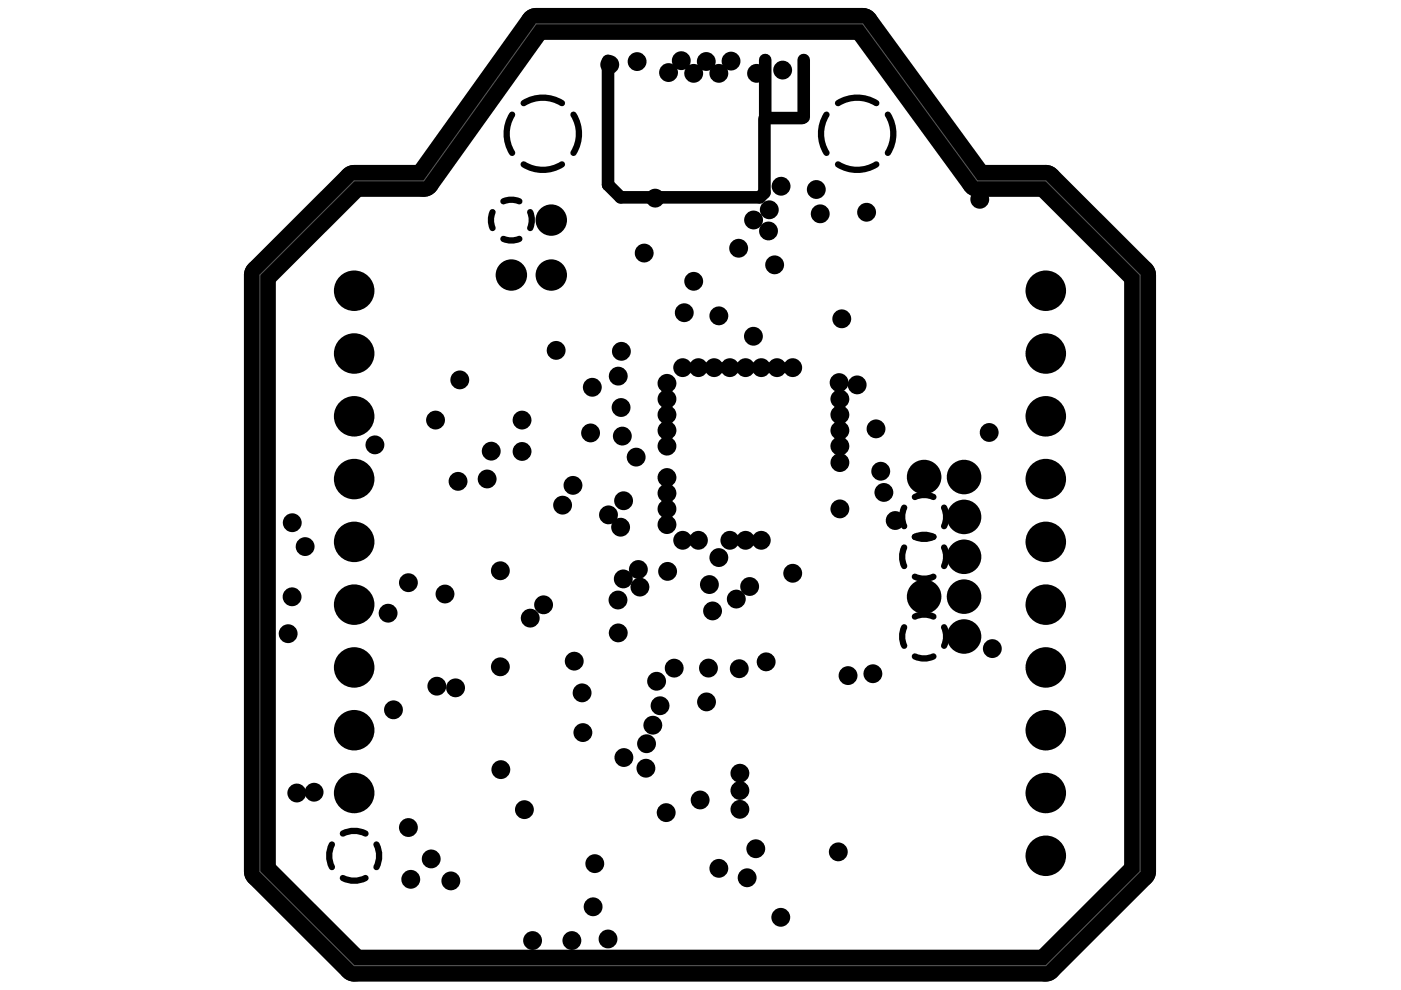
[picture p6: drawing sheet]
<svg xmlns="http://www.w3.org/2000/svg" width="297mm" height="210mm" viewBox="0 0 297 210" stroke-linecap="round" stroke-linejoin="round" font-family="sans-serif">
<path d="M128.9 12.9v26.3l2.7 2.6h29.5l1-1v-15.6M162.2 12.7v12.2M170.4 12.7v12.2M162.2 25h7.9" fill="none" stroke="#000" stroke-width="2.7"/>
<path d="M55.1 58.3l20-20h14.8l23.8-33.2h69.2l24.3 33.2h14.5l20 20v126.5l-20 19.9h-146.6l-20-19.9z" fill="none" stroke="#000" stroke-width="6.8"/>
<g fill="#000">
<circle cx="129.3" cy="13.7" r="2"/>
<circle cx="135.1" cy="13.1" r="2"/>
<circle cx="141.7" cy="15.4" r="2"/>
<circle cx="144.4" cy="12.9" r="2"/>
<circle cx="147.1" cy="15.6" r="2"/>
<circle cx="149.7" cy="13" r="2"/>
<circle cx="152.4" cy="15.6" r="2"/>
<circle cx="155" cy="13" r="2"/>
<circle cx="160.4" cy="15.6" r="2"/>
<circle cx="165.9" cy="14.9" r="2"/>
<circle cx="165.6" cy="39.5" r="2"/>
<circle cx="108.4" cy="58.3" r="3.3"/>
<circle cx="116.9" cy="58.3" r="3.3"/>
<circle cx="116.9" cy="46.7" r="3.3"/>
<circle cx="136.6" cy="53.7" r="2"/>
<circle cx="138.9" cy="42" r="2"/>
<circle cx="147.1" cy="59.6" r="2"/>
<circle cx="156.6" cy="52.6" r="2"/>
<circle cx="159.8" cy="46.6" r="2"/>
<circle cx="162.9" cy="49" r="2"/>
<circle cx="163.1" cy="44.5" r="2"/>
<circle cx="164.2" cy="56.2" r="2"/>
<circle cx="173.1" cy="40.2" r="2"/>
<circle cx="173.9" cy="45.3" r="2"/>
<circle cx="183.7" cy="45" r="2"/>
<circle cx="207.7" cy="42.3" r="2"/>
<circle cx="75.1" cy="61.6" r="4.3"/>
<circle cx="75.1" cy="75" r="4.3"/>
<circle cx="117.9" cy="74.3" r="2"/>
<circle cx="131.1" cy="79.7" r="2"/>
<circle cx="131.7" cy="74.5" r="2"/>
<circle cx="144.7" cy="77.9" r="2"/>
<circle cx="145.1" cy="66.3" r="2"/>
<circle cx="148.1" cy="77.9" r="2"/>
<circle cx="151.4" cy="77.9" r="2"/>
<circle cx="152.4" cy="67" r="2"/>
<circle cx="154.7" cy="77.9" r="2"/>
<circle cx="158.1" cy="77.9" r="2"/>
<circle cx="159.7" cy="71.3" r="2"/>
<circle cx="161.4" cy="77.9" r="2"/>
<circle cx="164.7" cy="77.9" r="2"/>
<circle cx="168.1" cy="77.9" r="2"/>
<circle cx="178.5" cy="67.6" r="2"/>
<circle cx="221.7" cy="61.6" r="4.3"/>
<circle cx="221.7" cy="75" r="4.3"/>
<circle cx="75.1" cy="88.3" r="4.3"/>
<circle cx="79.5" cy="94.3" r="2"/>
<circle cx="92.3" cy="89.1" r="2"/>
<circle cx="97.5" cy="80.5" r="2"/>
<circle cx="104.2" cy="95.7" r="2"/>
<circle cx="110.7" cy="89.1" r="2"/>
<circle cx="110.7" cy="95.7" r="2"/>
<circle cx="125.2" cy="91.8" r="2"/>
<circle cx="125.6" cy="82.1" r="2"/>
<circle cx="131.7" cy="86.4" r="2"/>
<circle cx="131.9" cy="92.5" r="2"/>
<circle cx="134.9" cy="96.9" r="2"/>
<circle cx="141.4" cy="94.6" r="2"/>
<circle cx="141.4" cy="81.3" r="2"/>
<circle cx="141.4" cy="87.9" r="2"/>
<circle cx="141.4" cy="84.6" r="2"/>
<circle cx="141.4" cy="91.3" r="2"/>
<circle cx="177.9" cy="81.1" r="2"/>
<circle cx="178.1" cy="94.6" r="2"/>
<circle cx="178.1" cy="87.9" r="2"/>
<circle cx="178.1" cy="84.6" r="2"/>
<circle cx="178.1" cy="91.3" r="2"/>
<circle cx="178.1" cy="98.1" r="2"/>
<circle cx="181.7" cy="81.6" r="2"/>
<circle cx="185.7" cy="90.9" r="2"/>
<circle cx="186.7" cy="99.9" r="2"/>
<circle cx="209.7" cy="91.7" r="2"/>
<circle cx="221.7" cy="88.3" r="4.3"/>
<circle cx="62" cy="110.8" r="2"/>
<circle cx="64.7" cy="115.9" r="2"/>
<circle cx="75.1" cy="101.6" r="4.3"/>
<circle cx="75.1" cy="114.9" r="4.3"/>
<circle cx="97.1" cy="102.1" r="2"/>
<circle cx="103.3" cy="101.6" r="2"/>
<circle cx="119.3" cy="107.1" r="2"/>
<circle cx="121.5" cy="102.9" r="2"/>
<circle cx="129" cy="109.2" r="2"/>
<circle cx="131.6" cy="111.8" r="2"/>
<circle cx="132.2" cy="106.2" r="2"/>
<circle cx="141.4" cy="107.9" r="2"/>
<circle cx="141.4" cy="101.2" r="2"/>
<circle cx="141.4" cy="104.6" r="2"/>
<circle cx="141.4" cy="111.2" r="2"/>
<circle cx="144.7" cy="114.6" r="2"/>
<circle cx="148.1" cy="114.6" r="2"/>
<circle cx="152.4" cy="118.2" r="2"/>
<circle cx="154.7" cy="114.6" r="2"/>
<circle cx="158.1" cy="114.6" r="2"/>
<circle cx="161.4" cy="114.6" r="2"/>
<circle cx="178.1" cy="107.9" r="2"/>
<circle cx="187.4" cy="104.4" r="2"/>
<circle cx="189.8" cy="110.4" r="2"/>
<circle cx="195.9" cy="101.1" r="3.7"/>
<circle cx="204.4" cy="118.1" r="3.7"/>
<circle cx="204.4" cy="101.1" r="3.7"/>
<circle cx="204.4" cy="109.6" r="3.7"/>
<circle cx="221.7" cy="101.6" r="4.3"/>
<circle cx="221.7" cy="114.9" r="4.3"/>
<circle cx="61.1" cy="134.4" r="2"/>
<circle cx="61.9" cy="126.5" r="2"/>
<circle cx="75.1" cy="128.2" r="4.3"/>
<circle cx="82.3" cy="130" r="2"/>
<circle cx="86.6" cy="123.5" r="2"/>
<circle cx="94.3" cy="125.9" r="2"/>
<circle cx="106.1" cy="121" r="2"/>
<circle cx="112.4" cy="131.1" r="2"/>
<circle cx="115.3" cy="128.2" r="2"/>
<circle cx="131" cy="127.2" r="2"/>
<circle cx="131.1" cy="134.2" r="2"/>
<circle cx="132.1" cy="122.7" r="2"/>
<circle cx="135.3" cy="120.7" r="2"/>
<circle cx="135.7" cy="124.5" r="2"/>
<circle cx="141.5" cy="121.1" r="2"/>
<circle cx="150.4" cy="123.9" r="2"/>
<circle cx="151.1" cy="129.5" r="2"/>
<circle cx="156.1" cy="127" r="2"/>
<circle cx="158.9" cy="124.4" r="2"/>
<circle cx="168.1" cy="121.5" r="2"/>
<circle cx="195.9" cy="126.5" r="3.7"/>
<circle cx="204.4" cy="126.5" r="3.7"/>
<circle cx="204.4" cy="135" r="3.7"/>
<circle cx="210.4" cy="137.5" r="2"/>
<circle cx="221.7" cy="128.2" r="4.3"/>
<circle cx="75.1" cy="154.8" r="4.3"/>
<circle cx="75.1" cy="141.5" r="4.3"/>
<circle cx="83.4" cy="150.5" r="2"/>
<circle cx="92.6" cy="145.5" r="2"/>
<circle cx="96.6" cy="145.8" r="2"/>
<circle cx="106.1" cy="141.4" r="2"/>
<circle cx="121.8" cy="140.2" r="2"/>
<circle cx="123.4" cy="146.9" r="2"/>
<circle cx="123.6" cy="155.3" r="2"/>
<circle cx="137.1" cy="157.7" r="2"/>
<circle cx="138.4" cy="153.8" r="2"/>
<circle cx="139.2" cy="144.4" r="2"/>
<circle cx="139.9" cy="149.6" r="2"/>
<circle cx="142.9" cy="141.7" r="2"/>
<circle cx="149.8" cy="148.8" r="2"/>
<circle cx="150.2" cy="141.6" r="2"/>
<circle cx="156.7" cy="141.8" r="2"/>
<circle cx="162.4" cy="140.3" r="2"/>
<circle cx="179.8" cy="143.2" r="2"/>
<circle cx="185.1" cy="142.8" r="2"/>
<circle cx="221.7" cy="154.8" r="4.3"/>
<circle cx="221.7" cy="141.5" r="4.3"/>
<circle cx="62.9" cy="168.1" r="2"/>
<circle cx="66.6" cy="168" r="2"/>
<circle cx="75.1" cy="168.1" r="4.3"/>
<circle cx="86.6" cy="175.5" r="2"/>
<circle cx="106.2" cy="163.2" r="2"/>
<circle cx="111.2" cy="171.7" r="2"/>
<circle cx="132.3" cy="160.6" r="2"/>
<circle cx="136.9" cy="162.9" r="2"/>
<circle cx="141.2" cy="172.3" r="2"/>
<circle cx="148.4" cy="169.6" r="2"/>
<circle cx="156.9" cy="167.6" r="2"/>
<circle cx="156.9" cy="171.6" r="2"/>
<circle cx="156.9" cy="163.9" r="2"/>
<circle cx="160.2" cy="180" r="2"/>
<circle cx="221.7" cy="168.1" r="4.3"/>
<circle cx="87.1" cy="186.4" r="2"/>
<circle cx="91.4" cy="182.1" r="2"/>
<circle cx="95.6" cy="186.8" r="2"/>
<circle cx="112.9" cy="199.4" r="2"/>
<circle cx="121.3" cy="199.4" r="2"/>
<circle cx="125.8" cy="192.3" r="2"/>
<circle cx="126.1" cy="183.1" r="2"/>
<circle cx="128.9" cy="199.1" r="2"/>
<circle cx="152.4" cy="184.1" r="2"/>
<circle cx="158.4" cy="186.1" r="2"/>
<circle cx="165.5" cy="194.5" r="2"/>
<circle cx="177.7" cy="180.6" r="2"/>
<circle cx="221.7" cy="181.4" r="4.3"/>
</g>
<g fill="none" stroke="#000" stroke-width="1.3">
<path d="M108.6 24.3a7.6 7.6 0 0 0 0 8.1M111 21.9a7.7 7.7 0 0 1 8.1 0M111 34.9a7.7 7.7 0 0 0 8.1 0M121.6 24.3a7.6 7.6 0 0 1 0 8.1M175.2 24.3a7.6 7.6 0 0 0 0 8.1M177.7 21.9a7.7 7.7 0 0 1 8.1 0M177.7 34.9a7.7 7.7 0 0 0 8.1 0M188.2 24.3a7.6 7.6 0 0 1 0 8.1M104.4 45l-.3 1.7 .3 1.7M106.7 42.7l1.7-.4 1.7 .4M106.7 50.6l1.7 .4 1.7-.4M112.4 45l.4 1.7-.4 1.7"/>
<path d="M191.7 107.6l-.4 1.1v1.2l.4 1.7M191.7 116.1l-.4 1.1v1.1l.4 1.7M194 105.4l1.6-.5 1.2 .1 1.1 .4M194 113.8l1.6 .4h1.2l1.1-.4M194 113.8l1.6-.4 1.2 .1 1.1 .3M200.2 107.6l.3 1.1 .1 1.2-.4 1.7M200.2 116.1l.3 1.1 .1 1.1-.4 1.7M191.7 133l-.4 1.1v1.1l.4 1.7M194 130.7l1.6-.4 1.2 .1 1.1 .3M194 139.2l1.6 .4 1.2-.1 1.1-.3M194 122.3l1.6 .4 1.2-.1 1.1-.3M200.2 133l.3 1.1 .1 1.1-.4 1.7"/>
<path d="M70.4 179a5.3 5.3 0 0 0 0 4.8M72.7 176.7a5.3 5.3 0 0 1 4.8 0M79.8 179a5.3 5.3 0 0 1 0 4.8M72.7 186.2a5.3 5.3 0 0 0 4.8 0"/>
</g>
<path d="M55.1 58.3l20-20h14.8l23.8-33.2h69.2l24.3 33.2h14.5l20 20v126.5l-20 19.9h-146.6l-20-19.9z" fill="none" stroke="#5a5a5a" stroke-width=".21"/>
</svg>
